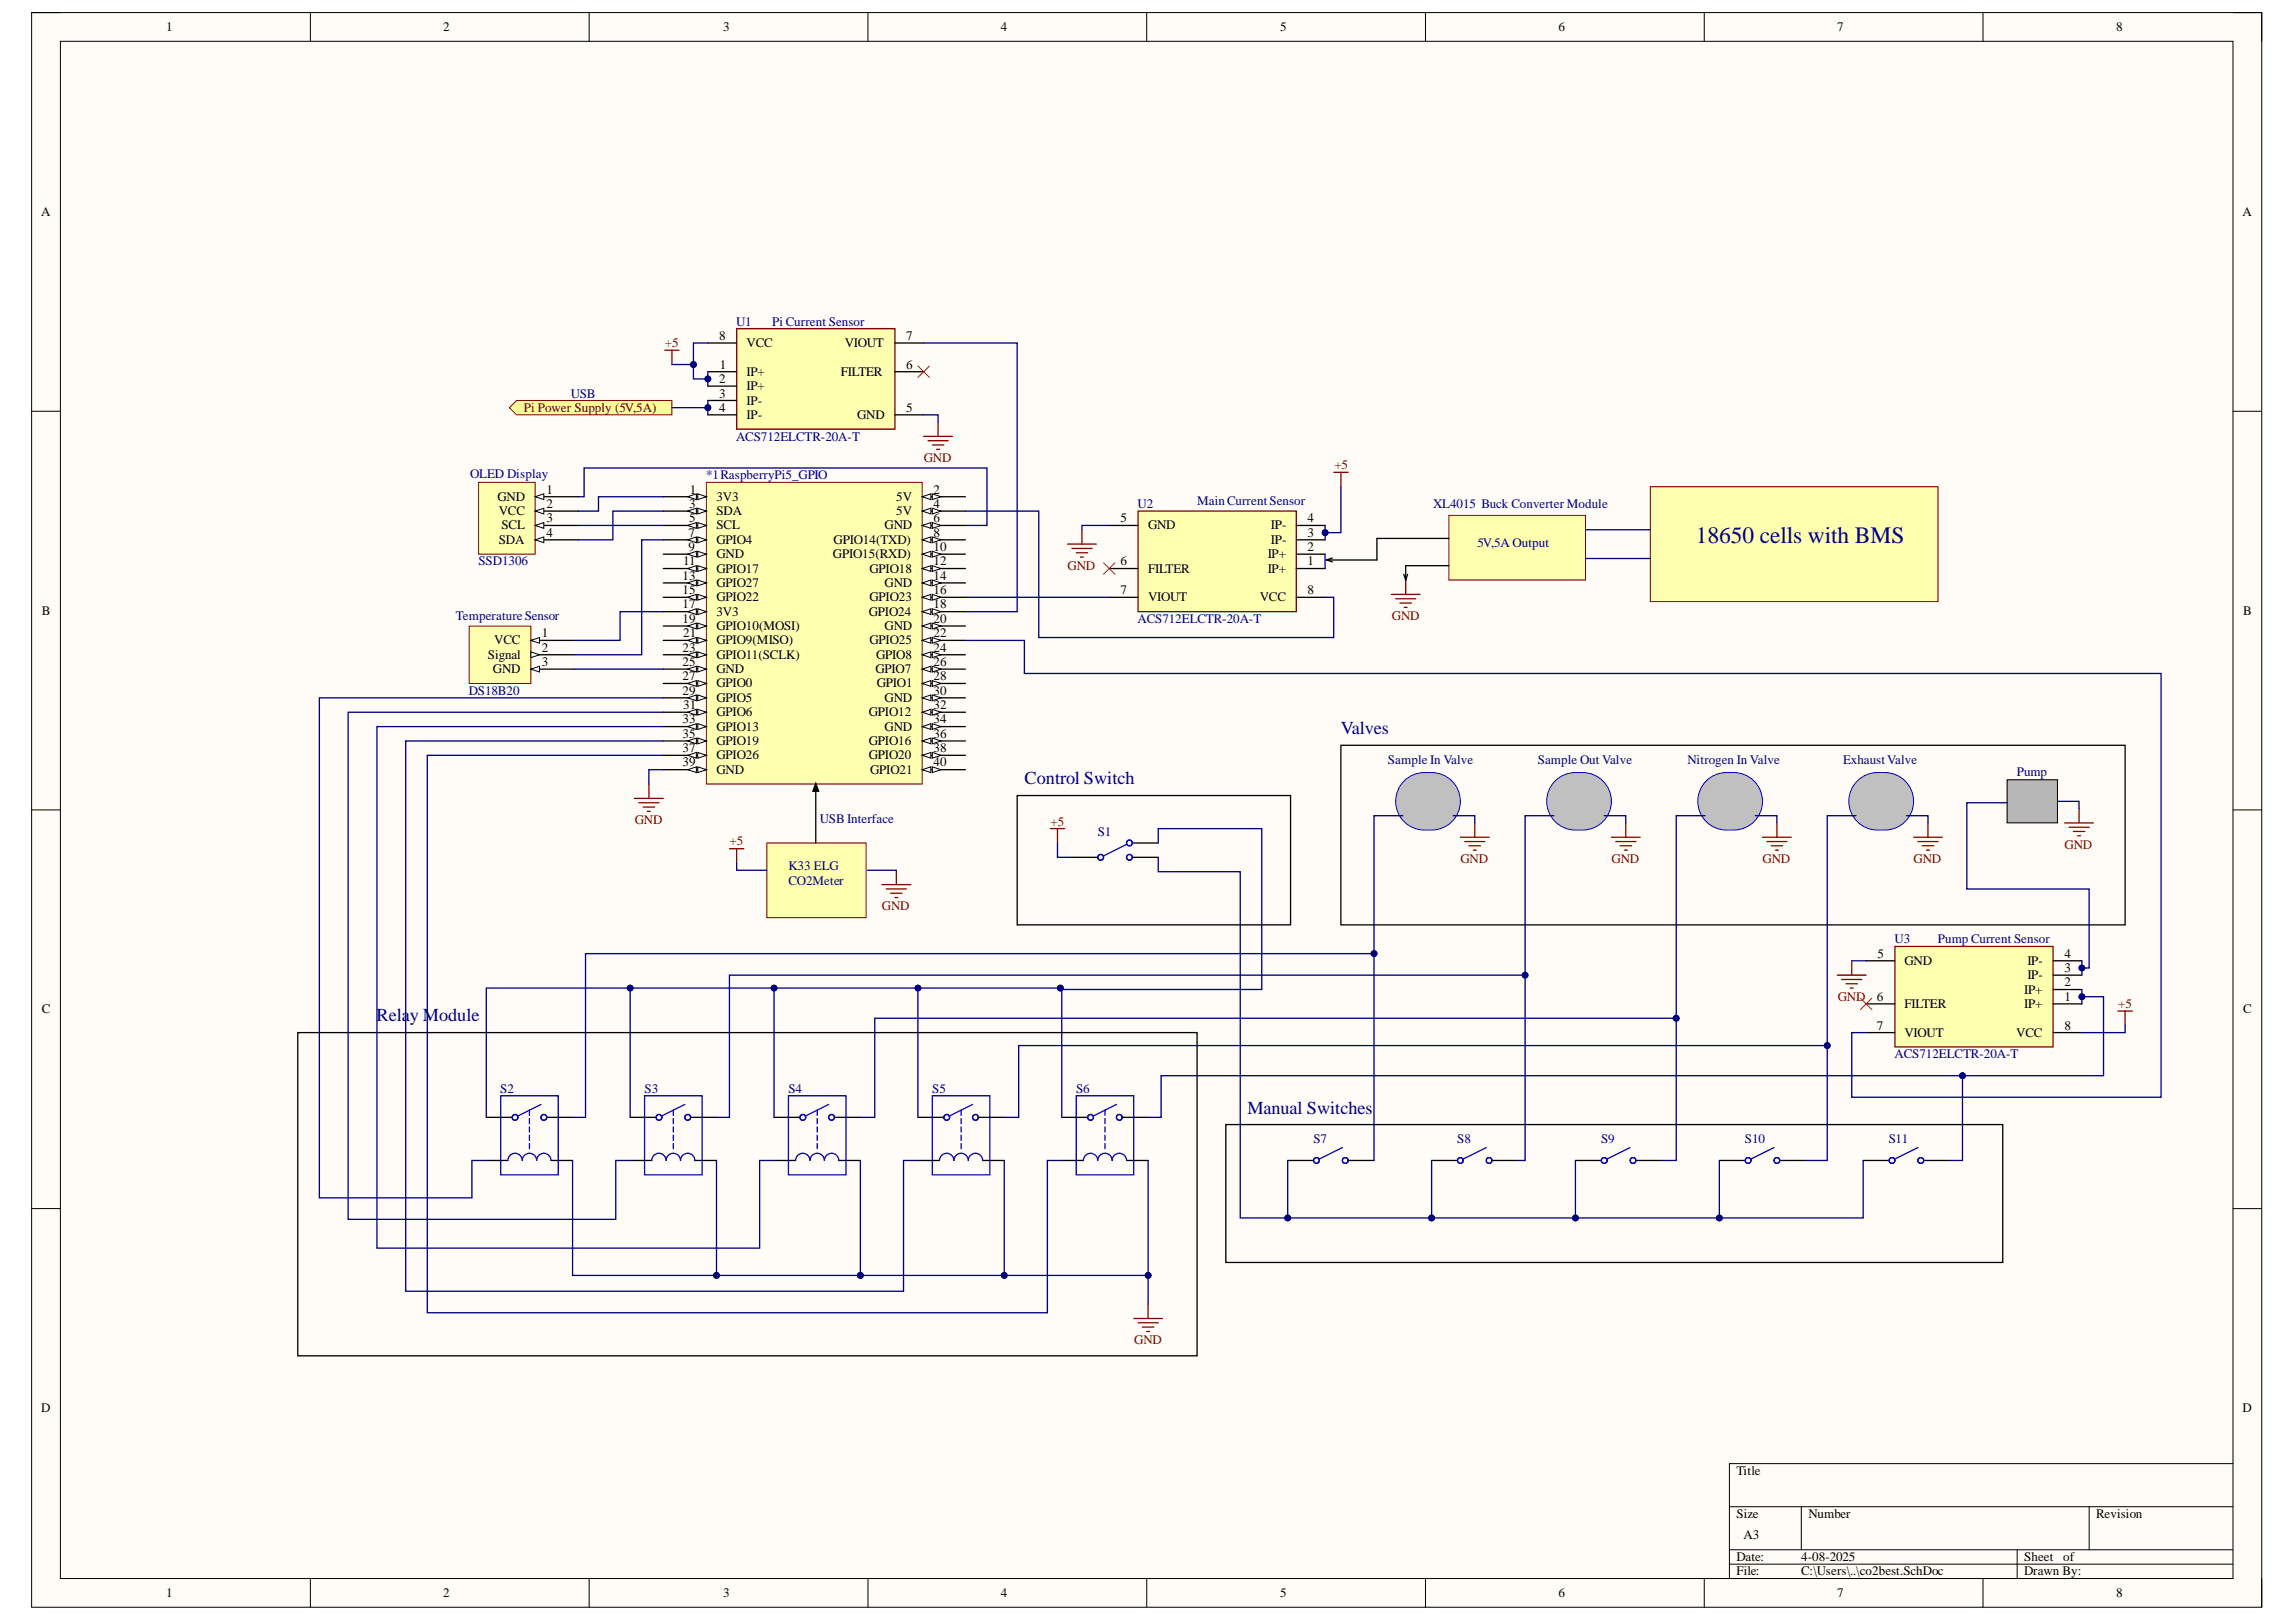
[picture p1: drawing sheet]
<svg xmlns="http://www.w3.org/2000/svg" width="297mm" height="210mm" viewBox="0 0 297 210" stroke-linecap="round" stroke-linejoin="round" font-family="sans-serif">
<defs><g id="words">
<text font-size="3" fill="#000080" x="219.4" y="70.3">18650 cells with BMS</text>
<g font-size="2.4" fill="#000080">
<text x="173.5" y="95">Valves</text>
<text x="132.5" y="101.5">Control Switch</text>
<text x="48.7" y="132.1">Rela</text>
<text x="53" y="132.1">y Module</text>
<text x="161.4" y="144.2">Manual Switches</text>
</g>
<g font-size="1.7">
<text x="21.5" y="4.1">1</text>
<text x="57.3" y="4.1">2</text>
<text x="93.5" y="4.1">3</text>
<text x="129.5" y="4.1">4</text>
<text x="165.6" y="4.1">5</text>
<text x="201.6" y="4.1">6</text>
<text x="237.7" y="4.1">7</text>
<text x="273.8" y="4.1">8</text>
<text x="5.3" y="28">A</text>
<text x="290.1" y="28">A</text>
<text x="93" y="44">8</text>
<text x="93.1" y="47.7">1</text>
<text x="96.6" y="44.9">VCC</text>
<text x="109.3" y="44.9">VIOUT</text>
<text x="117.2" y="47.7">6</text>
<text x="117.2" y="44">7</text>
<text x="93" y="49.6">2</text>
<text x="93" y="51.5">3</text>
<text x="93" y="53.3">4</text>
<text x="96.6" y="48.7">IP+</text>
<text x="96.6" y="50.5">IP+</text>
<text x="96.6" y="52.4">IP-</text>
<text x="108.8" y="48.7">FILTER</text>
<text x="117.2" y="53.3">5</text>
<text x="96.6" y="54.2">IP-</text>
<text x="110.9" y="54.2">GND</text>
<text x="64.4" y="64.8">GND</text>
<text x="70.7" y="63.9">1</text>
<text x="70.7" y="65.7">2</text>
<text x="89.1" y="65.7">3</text>
<text x="89.2" y="63.9">1</text>
<text x="92.7" y="64.8">3V3</text>
<text x="116" y="64.8">5V</text>
<text x="120.8" y="65.7">4</text>
<text x="120.8" y="63.9">2</text>
<text x="64.5" y="66.7">VCC</text>
<text x="64.5" y="70.4">SDA</text>
<text x="64.9" y="68.5">SCL</text>
<text x="70.7" y="67.6">3</text>
<text x="70.7" y="69.4">4</text>
<text x="89.1" y="69.4">7</text>
<text x="89.1" y="71.3">9</text>
<text x="89.1" y="67.6">5</text>
<text x="92.7" y="66.7">SDA</text>
<text x="92.7" y="68.5">SCL</text>
<text x="92.7" y="70.4">GPIO4</text>
<text x="107.8" y="70.4">GPIO14(TXD)</text>
<text x="114.4" y="68.5">GND</text>
<text x="116" y="66.7">5V</text>
<text x="120.8" y="71.3">10</text>
<text x="120.8" y="69.4">8</text>
<text x="120.8" y="67.6">6</text>
<text x="145" y="67.6">5</text>
<text x="148.5" y="68.5">GND</text>
<text x="164.4" y="70.4">IP-</text>
<text x="164.4" y="68.5">IP-</text>
<text x="169.2" y="71.3">2</text>
<text x="169.2" y="69.4">3</text>
<text x="169.2" y="67.6">4</text>
<text x="88.3" y="75">13</text>
<text x="88.3" y="76.9">15</text>
<text x="88.4" y="73.2">11</text>
<text x="92.7" y="72.2">GND</text>
<text x="92.7" y="74.1">GPIO17</text>
<text x="92.7" y="76">GPIO27</text>
<text x="92.7" y="77.8">GPIO22</text>
<text x="107.8" y="72.2">GPIO15(RXD)</text>
<text x="112.5" y="77.8">GPIO23</text>
<text x="112.5" y="74.1">GPIO18</text>
<text x="114.4" y="76">GND</text>
<text x="120.8" y="76.9">16</text>
<text x="120.8" y="75">14</text>
<text x="120.8" y="73.2">12</text>
<text x="145" y="73.2">6</text>
<text x="145" y="76.9">7</text>
<text x="148.5" y="74.1">FILTER</text>
<text x="148.5" y="77.8">VIOUT</text>
<text x="163" y="77.8">VCC</text>
<text x="164" y="74.1">IP+</text>
<text x="164" y="72.2">IP+</text>
<text x="169.2" y="76.9">8</text>
<text x="169.2" y="73.2">1</text>
<text x="5.4" y="79.6">B</text>
<text x="63.9" y="83.4">VCC</text>
<text x="70.1" y="82.5">1</text>
<text x="88.3" y="78.7">17</text>
<text x="88.3" y="80.6">19</text>
<text x="88.4" y="82.5">21</text>
<text x="92.7" y="79.7">3V3</text>
<text x="92.7" y="81.5">GPIO10(MOSI)</text>
<text x="92.7" y="83.4">GPIO9(MISO)</text>
<text x="112.4" y="79.7">GPIO24</text>
<text x="112.5" y="83.4">GPIO25</text>
<text x="114.4" y="81.5">GND</text>
<text x="120.8" y="82.5">22</text>
<text x="120.8" y="80.6">20</text>
<text x="120.8" y="78.7">18</text>
<text x="290.2" y="79.6">B</text>
<text x="63.1" y="85.2">Signal</text>
<text x="63.8" y="87.1">GND</text>
<text x="70.1" y="84.3">2</text>
<text x="70.1" y="86.2">3</text>
<text x="88.3" y="84.3">23</text>
<text x="88.3" y="86.2">25</text>
<text x="88.3" y="88">27</text>
<text x="88.3" y="89.9">29</text>
<text x="92.7" y="85.2">GPIO11(SCLK)</text>
<text x="92.7" y="87.1">GND</text>
<text x="92.7" y="89">GPIO0</text>
<text x="113.3" y="87.1">GPIO7</text>
<text x="113.3" y="85.2">GPIO8</text>
<text x="113.4" y="89">GPIO1</text>
<text x="120.8" y="89.9">30</text>
<text x="120.8" y="88">28</text>
<text x="120.8" y="86.2">26</text>
<text x="120.8" y="84.3">24</text>
<text x="88.3" y="93.6">33</text>
<text x="88.3" y="95.5">35</text>
<text x="88.4" y="91.7">31</text>
<text x="92.7" y="90.8">GPIO5</text>
<text x="92.7" y="92.7">GPIO6</text>
<text x="92.7" y="94.5">GPIO13</text>
<text x="112.4" y="92.7">GPIO12</text>
<text x="114.4" y="94.5">GND</text>
<text x="114.4" y="90.8">GND</text>
<text x="120.8" y="95.5">36</text>
<text x="120.8" y="93.6">34</text>
<text x="120.8" y="91.7">32</text>
<text x="88.3" y="97.3">37</text>
<text x="88.3" y="99.2">39</text>
<text x="92.7" y="96.4">GPIO19</text>
<text x="92.7" y="98.3">GPIO26</text>
<text x="92.7" y="100.1">GND</text>
<text x="112.4" y="98.3">GPIO20</text>
<text x="112.4" y="96.4">GPIO16</text>
<text x="112.6" y="100.1">GPIO21</text>
<text x="120.8" y="99.2">40</text>
<text x="120.8" y="97.3">38</text>
<text x="242.9" y="123.9">5</text>
<text x="246.4" y="124.9">GND</text>
<text x="262.3" y="124.9">IP-</text>
<text x="267.1" y="125.8">3</text>
<text x="267.1" y="123.9">4</text>
<text x="5.4" y="131.1">C</text>
<text x="242.8" y="129.5">6</text>
<text x="246.4" y="130.4">FILTER</text>
<text x="261.9" y="130.4">IP+</text>
<text x="261.9" y="128.6">IP+</text>
<text x="262.3" y="126.7">IP-</text>
<text x="267.1" y="129.5">1</text>
<text x="267.1" y="127.7">2</text>
<text x="290.2" y="131.1">C</text>
<text x="242.8" y="133.2">7</text>
<text x="246.4" y="134.2">VIOUT</text>
<text x="260.8" y="134.2">VCC</text>
<text x="267.1" y="133.2">8</text>
<text x="5.3" y="182.7">D</text>
<text x="290.1" y="182.7">D</text>
<text x="224.6" y="190.8">Title</text>
<text x="224.6" y="196.4">Size</text>
<text x="234" y="196.4">Number</text>
<text x="271.2" y="196.4">Revision</text>
<text x="224.6" y="202">Date:</text>
<text x="224.6" y="203.9">File:</text>
<text x="225.6" y="199.2">A3</text>
<text x="233" y="202">4-08-2025</text>
<text x="233" y="203.9">C:\Users\..\co2best.SchDoc</text>
<text x="261.9" y="202">Sheet</text>
<text x="261.9" y="203.9">Drawn By:</text>
<text x="266.9" y="202">of</text>
<text x="21.5" y="206.6">1</text>
<text x="57.3" y="206.6">2</text>
<text x="93.5" y="206.6">3</text>
<text x="129.5" y="206.6">4</text>
<text x="165.6" y="206.6">5</text>
<text x="201.6" y="206.6">6</text>
<text x="237.7" y="206.6">7</text>
<text x="273.8" y="206.6">8</text>
</g>
<g font-size="1.7" fill="#800000">
<text x="86" y="44.9">+5</text>
<text x="67.7" y="53.3">Pi Power Supply (5V,5A)</text>
<text x="119.5" y="59.8">GND</text>
<text x="172.6" y="60.7">+5</text>
<text x="138.1" y="73.8">GND</text>
<text x="180.1" y="80.3">GND</text>
<text x="82.1" y="106.6">GND</text>
<text x="135.9" y="106.9">+5</text>
<text x="94.4" y="109.4">+5</text>
<text x="189" y="111.7">GND</text>
<text x="208.5" y="111.7">GND</text>
<text x="228" y="111.7">GND</text>
<text x="247.6" y="111.7">GND</text>
<text x="267.1" y="109.8">GND</text>
<text x="114.1" y="117.8">GND</text>
<text x="237.8" y="129.5">GND</text>
<text x="274" y="130.4">+5</text>
<text x="146.7" y="173.9">GND</text>
</g>
<g font-size="1.7" fill="#000080">
<text x="95.2" y="42.2">U1</text>
<text x="99.9" y="42.2">Pi Current Sensor</text>
<text x="73.8" y="51.5">USB</text>
<text x="95.2" y="57">ACS712ELCTR-20A-T</text>
<text x="60.8" y="61.8">OLED Display</text>
<text x="91.3" y="62">*1RaspberryPi5_GPIO</text>
<text x="147.2" y="65.7">U2</text>
<text x="154.9" y="65.4">MainCurrentSensor</text>
<text x="185.4" y="65.7">XL4015 Buck Converter Module</text>
<text x="191.2" y="70.8">5V,5A Output</text>
<text x="61.9" y="73.2">SSD1306</text>
<text x="59" y="80.3">TemperatureSensor</text>
<text x="147.2" y="80.6">ACS712ELCTR-20A-T</text>
<text x="60.6" y="89.9">DS18B20</text>
<text x="179.6" y="98.8">Sample In Valve</text>
<text x="198.9" y="98.8">Sample Out Valve</text>
<text x="218.3" y="98.8">Nitrogen In Valve</text>
<text x="238.4" y="98.8">Exhaust Valve</text>
<text x="260.9" y="100.4">Pump</text>
<text x="106.1" y="106.4">USB Interface</text>
<text x="102" y="112.6">K33 ELG</text>
<text x="142" y="108.1">S1</text>
<text x="102" y="114.5">CO2Meter</text>
<text x="245.1" y="122.1">U3</text>
<text x="250.7" y="122.1">Pump Current Sensor</text>
<text x="245.1" y="136.9">ACS712ELCTR-20A-T</text>
<text x="64.7" y="141.4">S2</text>
<text x="83.4" y="141.4">S3</text>
<text x="102" y="141.4">S4</text>
<text x="120.6" y="141.4">S5</text>
<text x="139.2" y="141.4">S6</text>
<text x="169.9" y="147.9">S7</text>
<text x="188.5" y="147.9">S8</text>
<text x="207.1" y="147.9">S9</text>
<text x="225.7" y="147.9">S10</text>
<text x="244.4" y="147.9">S11</text>
</g>
</g></defs>
<path d="M4.1 1.6h288.5v206.4h-288.5z" fill-rule="evenodd" fill="#fffcf8"/>
<path d="M4.1 1.6h288.5v206.4h-288.5z" fill="none" stroke="#000" stroke-width=".13"/>
<path d="M7.8 5.3h281.1v199h-281.1z" fill-rule="evenodd" fill="#fffcf8"/>
<g fill="none" stroke="#000" stroke-width=".13">
<path d="M4.1 1.6h3.7M7.8 5.3h281.1v199h-281.1zM40.2 1.6v3.7M76.2 1.6v3.7M112.3 1.6v3.7M148.3 1.6v3.7M184.4 1.6v3.7M220.5 1.6v3.7M256.5 1.6v3.7M288.9 1.6h3.7v3.7M4.1 53.2h3.7M288.9 53.2h3.7"/>
<path d="M4.1 104.8h3.7M288.9 104.8h3.7M4.1 156.4h3.7M288.9 156.4h3.7M223.7 195h65.2M233 195v5.6M270.3 195v5.6M288.9 189.4h-65.2v14.9M40.2 204.3v3.7M76.2 204.3v3.7M112.3 204.3v3.7M148.4 204.3v3.7"/>
<path d="M184.4 204.3v3.7M220.5 204.3v3.7M223.7 200.6h65.2M223.7 202.4h65.2M256.5 204.3v3.7M261 200.6v3.7M292.6 204.3v3.7"/>
</g>
<path d="M91.4 62.4h27.9v39.1h-27.9z" fill-rule="evenodd" fill="#ffffb0"/>
<path d="M91.4 62.4h27.9v39.1h-27.9z" fill="none" stroke="#800000" stroke-width=".13"/>
<path d="M85.8 64.3h5.6" fill="none" stroke="#000" stroke-width=".17"/>
<path d="M90.3 63.9l1.1 .4-1.1 .4z" fill="#f8fcff"/>
<path d="M90.3 63.9l1.1 .4-1.1 .4z" fill="none" stroke="#000" stroke-width=".13"/>
<path d="M89 64.3l1.1-.4v.8z" fill="#f8fcff"/>
<path d="M89 64.3l1.1-.4v.8z" fill="none" stroke="#000" stroke-width=".13"/>
<path d="M85.8 66.1h5.6" fill="none" stroke="#000" stroke-width=".17"/>
<path d="M90.3 65.8l1.1 .3-1.1 .4z" fill="#f8fcff"/>
<path d="M90.3 65.8l1.1 .3-1.1 .4z" fill="none" stroke="#000" stroke-width=".13"/>
<path d="M89 66.1l1.1-.3v.7z" fill="#f8fcff"/>
<path d="M89 66.1l1.1-.3v.7z" fill="none" stroke="#000" stroke-width=".13"/>
<path d="M85.8 68h5.6" fill="none" stroke="#000" stroke-width=".17"/>
<path d="M90.3 67.6l1.1 .4-1.1 .4z" fill="#f8fcff"/>
<path d="M90.3 67.6l1.1 .4-1.1 .4z" fill="none" stroke="#000" stroke-width=".13"/>
<path d="M89 68l1.1-.4v.8z" fill="#f8fcff"/>
<path d="M89 68l1.1-.4v.8z" fill="none" stroke="#000" stroke-width=".13"/>
<path d="M85.8 69.9h5.6" fill="none" stroke="#000" stroke-width=".17"/>
<path d="M90.3 69.5l1.1 .4-1.1 .3z" fill="#f8fcff"/>
<path d="M90.3 69.5l1.1 .4-1.1 .3z" fill="none" stroke="#000" stroke-width=".13"/>
<path d="M89 69.9l1.1-.4v.7z" fill="#f8fcff"/>
<path d="M89 69.9l1.1-.4v.7z" fill="none" stroke="#000" stroke-width=".13"/>
<path d="M85.8 71.7h5.6" fill="none" stroke="#000" stroke-width=".17"/>
<path d="M90.3 71.3l1.1 .4-1.1 .4z" fill="#f8fcff"/>
<path d="M90.3 71.3l1.1 .4-1.1 .4z" fill="none" stroke="#000" stroke-width=".13"/>
<path d="M89 71.7l1.1-.4v.8z" fill="#f8fcff"/>
<path d="M89 71.7l1.1-.4v.8z" fill="none" stroke="#000" stroke-width=".13"/>
<path d="M85.8 73.6h5.6" fill="none" stroke="#000" stroke-width=".17"/>
<path d="M90.3 73.2l1.1 .4-1.1 .3z" fill="#f8fcff"/>
<path d="M90.3 73.2l1.1 .4-1.1 .3z" fill="none" stroke="#000" stroke-width=".13"/>
<path d="M89 73.6l1.1-.4v.7z" fill="#f8fcff"/>
<path d="M89 73.6l1.1-.4v.7z" fill="none" stroke="#000" stroke-width=".13"/>
<path d="M85.8 75.4h5.6" fill="none" stroke="#000" stroke-width=".17"/>
<path d="M90.3 75.1l1.1 .3-1.1 .4z" fill="#f8fcff"/>
<path d="M90.3 75.1l1.1 .3-1.1 .4z" fill="none" stroke="#000" stroke-width=".13"/>
<path d="M89 75.4l1.1-.3v.7z" fill="#f8fcff"/>
<path d="M89 75.4l1.1-.3v.7z" fill="none" stroke="#000" stroke-width=".13"/>
<path d="M85.8 77.3h5.6" fill="none" stroke="#000" stroke-width=".17"/>
<path d="M90.3 76.9l1.1 .4-1.1 .4z" fill="#f8fcff"/>
<path d="M90.3 76.9l1.1 .4-1.1 .4z" fill="none" stroke="#000" stroke-width=".13"/>
<path d="M89 77.3l1.1-.4v.8z" fill="#f8fcff"/>
<path d="M89 77.3l1.1-.4v.8z" fill="none" stroke="#000" stroke-width=".13"/>
<path d="M85.8 79.2h5.6" fill="none" stroke="#000" stroke-width=".17"/>
<path d="M90.3 78.8l1.1 .4-1.1 .3z" fill="#f8fcff"/>
<path d="M90.3 78.8l1.1 .4-1.1 .3z" fill="none" stroke="#000" stroke-width=".13"/>
<path d="M89 79.2l1.1-.4v.7z" fill="#f8fcff"/>
<path d="M89 79.2l1.1-.4v.7z" fill="none" stroke="#000" stroke-width=".13"/>
<path d="M85.8 81h5.6" fill="none" stroke="#000" stroke-width=".17"/>
<path d="M90.3 80.6l1.1 .4-1.1 .4z" fill="#f8fcff"/>
<path d="M90.3 80.6l1.1 .4-1.1 .4z" fill="none" stroke="#000" stroke-width=".13"/>
<path d="M89 81l1.1-.4v.8z" fill="#f8fcff"/>
<path d="M89 81l1.1-.4v.8z" fill="none" stroke="#000" stroke-width=".13"/>
<path d="M85.8 82.9h5.6" fill="none" stroke="#000" stroke-width=".17"/>
<path d="M90.3 82.5l1.1 .4-1.1 .3z" fill="#f8fcff"/>
<path d="M90.3 82.5l1.1 .4-1.1 .3z" fill="none" stroke="#000" stroke-width=".13"/>
<path d="M89 82.9l1.1-.4v.7z" fill="#f8fcff"/>
<path d="M89 82.9l1.1-.4v.7z" fill="none" stroke="#000" stroke-width=".13"/>
<path d="M85.8 84.7h5.6" fill="none" stroke="#000" stroke-width=".17"/>
<path d="M90.3 84.4l1.1 .3-1.1 .4z" fill="#f8fcff"/>
<path d="M90.3 84.4l1.1 .3-1.1 .4z" fill="none" stroke="#000" stroke-width=".13"/>
<path d="M89 84.7l1.1-.3v.7z" fill="#f8fcff"/>
<path d="M89 84.7l1.1-.3v.7z" fill="none" stroke="#000" stroke-width=".13"/>
<path d="M85.8 86.6h5.6" fill="none" stroke="#000" stroke-width=".17"/>
<path d="M90.3 86.2l1.1 .4-1.1 .4z" fill="#f8fcff"/>
<path d="M90.3 86.2l1.1 .4-1.1 .4z" fill="none" stroke="#000" stroke-width=".13"/>
<path d="M89 86.6l1.1-.4v.8z" fill="#f8fcff"/>
<path d="M89 86.6l1.1-.4v.8z" fill="none" stroke="#000" stroke-width=".13"/>
<path d="M85.8 88.4h5.6" fill="none" stroke="#000" stroke-width=".17"/>
<path d="M90.3 88.1l1.1 .3-1.1 .4z" fill="#f8fcff"/>
<path d="M90.3 88.1l1.1 .3-1.1 .4z" fill="none" stroke="#000" stroke-width=".13"/>
<path d="M89 88.4l1.1-.3v.7z" fill="#f8fcff"/>
<path d="M89 88.4l1.1-.3v.7z" fill="none" stroke="#000" stroke-width=".13"/>
<path d="M85.8 90.3h5.6" fill="none" stroke="#000" stroke-width=".17"/>
<path d="M90.3 89.9l1.1 .4-1.1 .4z" fill="#f8fcff"/>
<path d="M90.3 89.9l1.1 .4-1.1 .4z" fill="none" stroke="#000" stroke-width=".13"/>
<path d="M89 90.3l1.1-.4v.8z" fill="#f8fcff"/>
<path d="M89 90.3l1.1-.4v.8z" fill="none" stroke="#000" stroke-width=".13"/>
<path d="M85.8 92.2h5.6" fill="none" stroke="#000" stroke-width=".17"/>
<path d="M90.3 91.8l1.1 .4-1.1 .3z" fill="#f8fcff"/>
<path d="M90.3 91.8l1.1 .4-1.1 .3z" fill="none" stroke="#000" stroke-width=".13"/>
<path d="M89 92.2l1.1-.4v.7z" fill="#f8fcff"/>
<path d="M89 92.2l1.1-.4v.7z" fill="none" stroke="#000" stroke-width=".13"/>
<path d="M85.8 94h5.6" fill="none" stroke="#000" stroke-width=".17"/>
<path d="M90.3 93.7l1.1 .3-1.1 .4z" fill="#f8fcff"/>
<path d="M90.3 93.7l1.1 .3-1.1 .4z" fill="none" stroke="#000" stroke-width=".13"/>
<path d="M89 94l1.1-.3v.7z" fill="#f8fcff"/>
<path d="M89 94l1.1-.3v.7z" fill="none" stroke="#000" stroke-width=".13"/>
<path d="M85.8 95.9h5.6" fill="none" stroke="#000" stroke-width=".17"/>
<path d="M90.3 95.5l1.1 .4-1.1 .4z" fill="#f8fcff"/>
<path d="M90.3 95.5l1.1 .4-1.1 .4z" fill="none" stroke="#000" stroke-width=".13"/>
<path d="M89 95.9l1.1-.4v.8z" fill="#f8fcff"/>
<path d="M89 95.9l1.1-.4v.8z" fill="none" stroke="#000" stroke-width=".13"/>
<path d="M85.8 97.7h5.6" fill="none" stroke="#000" stroke-width=".17"/>
<path d="M90.3 97.4l1.1 .3-1.1 .4z" fill="#f8fcff"/>
<path d="M90.3 97.4l1.1 .3-1.1 .4z" fill="none" stroke="#000" stroke-width=".13"/>
<path d="M89 97.7l1.1-.3v.7z" fill="#f8fcff"/>
<path d="M89 97.7l1.1-.3v.7z" fill="none" stroke="#000" stroke-width=".13"/>
<path d="M85.8 99.6h5.6" fill="none" stroke="#000" stroke-width=".17"/>
<path d="M90.3 99.2l1.1 .4-1.1 .4z" fill="#f8fcff"/>
<path d="M90.3 99.2l1.1 .4-1.1 .4z" fill="none" stroke="#000" stroke-width=".13"/>
<path d="M89 99.6l1.1-.4v.8z" fill="#f8fcff"/>
<path d="M89 99.6l1.1-.4v.8z" fill="none" stroke="#000" stroke-width=".13"/>
<path d="M119.3 99.6h5.6" fill="none" stroke="#000" stroke-width=".17"/>
<path d="M119.3 99.6l1.1-.4v.8z" fill="#f8fcff"/>
<path d="M119.3 99.6l1.1-.4v.8z" fill="none" stroke="#000" stroke-width=".13"/>
<path d="M120.6 99.2l1.1 .4-1.1 .4z" fill="#f8fcff"/>
<path d="M120.6 99.2l1.1 .4-1.1 .4z" fill="none" stroke="#000" stroke-width=".13"/>
<path d="M119.3 97.7h5.6" fill="none" stroke="#000" stroke-width=".17"/>
<path d="M119.3 97.7l1.1-.3v.7z" fill="#f8fcff"/>
<path d="M119.3 97.7l1.1-.3v.7z" fill="none" stroke="#000" stroke-width=".13"/>
<path d="M120.6 97.4l1.1 .3-1.1 .4z" fill="#f8fcff"/>
<path d="M120.6 97.4l1.1 .3-1.1 .4z" fill="none" stroke="#000" stroke-width=".13"/>
<path d="M119.3 95.9h5.6" fill="none" stroke="#000" stroke-width=".17"/>
<path d="M119.3 95.9l1.1-.4v.8z" fill="#f8fcff"/>
<path d="M119.3 95.9l1.1-.4v.8z" fill="none" stroke="#000" stroke-width=".13"/>
<path d="M120.6 95.5l1.1 .4-1.1 .4z" fill="#f8fcff"/>
<path d="M120.6 95.5l1.1 .4-1.1 .4z" fill="none" stroke="#000" stroke-width=".13"/>
<path d="M119.3 94h5.6" fill="none" stroke="#000" stroke-width=".17"/>
<path d="M119.3 94l1.1-.3v.7z" fill="#f8fcff"/>
<path d="M119.3 94l1.1-.3v.7z" fill="none" stroke="#000" stroke-width=".13"/>
<path d="M120.6 93.7l1.1 .3-1.1 .4z" fill="#f8fcff"/>
<path d="M120.6 93.7l1.1 .3-1.1 .4z" fill="none" stroke="#000" stroke-width=".13"/>
<path d="M119.3 92.2h5.6" fill="none" stroke="#000" stroke-width=".17"/>
<path d="M119.3 92.2l1.1-.4v.7z" fill="#f8fcff"/>
<path d="M119.3 92.2l1.1-.4v.7z" fill="none" stroke="#000" stroke-width=".13"/>
<path d="M120.6 91.8l1.1 .4-1.1 .3z" fill="#f8fcff"/>
<path d="M120.6 91.8l1.1 .4-1.1 .3z" fill="none" stroke="#000" stroke-width=".13"/>
<path d="M119.3 90.3h5.6" fill="none" stroke="#000" stroke-width=".17"/>
<path d="M119.3 90.3l1.1-.4v.8z" fill="#f8fcff"/>
<path d="M119.3 90.3l1.1-.4v.8z" fill="none" stroke="#000" stroke-width=".13"/>
<path d="M120.6 89.9l1.1 .4-1.1 .4z" fill="#f8fcff"/>
<path d="M120.6 89.9l1.1 .4-1.1 .4z" fill="none" stroke="#000" stroke-width=".13"/>
<path d="M119.3 88.4h5.6" fill="none" stroke="#000" stroke-width=".17"/>
<path d="M119.3 88.4l1.1-.3v.7z" fill="#f8fcff"/>
<path d="M119.3 88.4l1.1-.3v.7z" fill="none" stroke="#000" stroke-width=".13"/>
<path d="M120.6 88.1l1.1 .3-1.1 .4z" fill="#f8fcff"/>
<path d="M120.6 88.1l1.1 .3-1.1 .4z" fill="none" stroke="#000" stroke-width=".13"/>
<path d="M119.3 86.6h5.6" fill="none" stroke="#000" stroke-width=".17"/>
<path d="M119.3 86.6l1.1-.4v.8z" fill="#f8fcff"/>
<path d="M119.3 86.6l1.1-.4v.8z" fill="none" stroke="#000" stroke-width=".13"/>
<path d="M120.6 86.2l1.1 .4-1.1 .4z" fill="#f8fcff"/>
<path d="M120.6 86.2l1.1 .4-1.1 .4z" fill="none" stroke="#000" stroke-width=".13"/>
<path d="M119.3 84.7h5.6" fill="none" stroke="#000" stroke-width=".17"/>
<path d="M119.3 84.7l1.1-.3v.7z" fill="#f8fcff"/>
<path d="M119.3 84.7l1.1-.3v.7z" fill="none" stroke="#000" stroke-width=".13"/>
<path d="M120.6 84.4l1.1 .3-1.1 .4z" fill="#f8fcff"/>
<path d="M120.6 84.4l1.1 .3-1.1 .4z" fill="none" stroke="#000" stroke-width=".13"/>
<path d="M119.3 82.9h5.6" fill="none" stroke="#000" stroke-width=".17"/>
<path d="M119.3 82.9l1.1-.4v.7z" fill="#f8fcff"/>
<path d="M119.3 82.9l1.1-.4v.7z" fill="none" stroke="#000" stroke-width=".13"/>
<path d="M120.6 82.5l1.1 .4-1.1 .3z" fill="#f8fcff"/>
<path d="M120.6 82.5l1.1 .4-1.1 .3z" fill="none" stroke="#000" stroke-width=".13"/>
<path d="M119.3 81h5.6" fill="none" stroke="#000" stroke-width=".17"/>
<path d="M119.3 81l1.1-.4v.8z" fill="#f8fcff"/>
<path d="M119.3 81l1.1-.4v.8z" fill="none" stroke="#000" stroke-width=".13"/>
<path d="M120.6 80.6l1.1 .4-1.1 .4z" fill="#f8fcff"/>
<path d="M120.6 80.6l1.1 .4-1.1 .4z" fill="none" stroke="#000" stroke-width=".13"/>
<path d="M119.3 79.2h5.6" fill="none" stroke="#000" stroke-width=".17"/>
<path d="M119.3 79.2l1.1-.4v.7z" fill="#f8fcff"/>
<path d="M119.3 79.2l1.1-.4v.7z" fill="none" stroke="#000" stroke-width=".13"/>
<path d="M120.6 78.8l1.1 .4-1.1 .3z" fill="#f8fcff"/>
<path d="M120.6 78.8l1.1 .4-1.1 .3z" fill="none" stroke="#000" stroke-width=".13"/>
<path d="M119.3 77.3h5.6" fill="none" stroke="#000" stroke-width=".17"/>
<path d="M119.3 77.3l1.1-.4v.8z" fill="#f8fcff"/>
<path d="M119.3 77.3l1.1-.4v.8z" fill="none" stroke="#000" stroke-width=".13"/>
<path d="M120.6 76.9l1.1 .4-1.1 .4z" fill="#f8fcff"/>
<path d="M120.6 76.9l1.1 .4-1.1 .4z" fill="none" stroke="#000" stroke-width=".13"/>
<path d="M119.3 75.4h5.6" fill="none" stroke="#000" stroke-width=".17"/>
<path d="M119.3 75.4l1.1-.3v.7z" fill="#f8fcff"/>
<path d="M119.3 75.4l1.1-.3v.7z" fill="none" stroke="#000" stroke-width=".13"/>
<path d="M120.6 75.1l1.1 .3-1.1 .4z" fill="#f8fcff"/>
<path d="M120.6 75.1l1.1 .3-1.1 .4z" fill="none" stroke="#000" stroke-width=".13"/>
<path d="M119.3 73.6h5.6" fill="none" stroke="#000" stroke-width=".17"/>
<path d="M119.3 73.6l1.1-.4v.7z" fill="#f8fcff"/>
<path d="M119.3 73.6l1.1-.4v.7z" fill="none" stroke="#000" stroke-width=".13"/>
<path d="M120.6 73.2l1.1 .4-1.1 .3z" fill="#f8fcff"/>
<path d="M120.6 73.2l1.1 .4-1.1 .3z" fill="none" stroke="#000" stroke-width=".13"/>
<path d="M119.3 71.7h5.6" fill="none" stroke="#000" stroke-width=".17"/>
<path d="M119.3 71.7l1.1-.4v.8z" fill="#f8fcff"/>
<path d="M119.3 71.7l1.1-.4v.8z" fill="none" stroke="#000" stroke-width=".13"/>
<path d="M120.6 71.3l1.1 .4-1.1 .4z" fill="#f8fcff"/>
<path d="M120.6 71.3l1.1 .4-1.1 .4z" fill="none" stroke="#000" stroke-width=".13"/>
<path d="M119.3 69.9h5.6" fill="none" stroke="#000" stroke-width=".17"/>
<path d="M119.3 69.9l1.1-.4v.7z" fill="#f8fcff"/>
<path d="M119.3 69.9l1.1-.4v.7z" fill="none" stroke="#000" stroke-width=".13"/>
<path d="M120.6 69.5l1.1 .4-1.1 .3z" fill="#f8fcff"/>
<path d="M120.6 69.5l1.1 .4-1.1 .3z" fill="none" stroke="#000" stroke-width=".13"/>
<path d="M119.3 68h5.6" fill="none" stroke="#000" stroke-width=".17"/>
<path d="M119.3 68l1.1-.4v.8z" fill="#f8fcff"/>
<path d="M119.3 68l1.1-.4v.8z" fill="none" stroke="#000" stroke-width=".13"/>
<path d="M120.6 67.6l1.1 .4-1.1 .4z" fill="#f8fcff"/>
<path d="M120.6 67.6l1.1 .4-1.1 .4z" fill="none" stroke="#000" stroke-width=".13"/>
<path d="M119.3 66.1h5.6" fill="none" stroke="#000" stroke-width=".17"/>
<path d="M119.3 66.1l1.1-.3v.7z" fill="#f8fcff"/>
<path d="M119.3 66.1l1.1-.3v.7z" fill="none" stroke="#000" stroke-width=".13"/>
<path d="M120.6 65.8l1.1 .3-1.1 .4z" fill="#f8fcff"/>
<path d="M120.6 65.8l1.1 .3-1.1 .4z" fill="none" stroke="#000" stroke-width=".13"/>
<path d="M119.3 64.3h5.6" fill="none" stroke="#000" stroke-width=".17"/>
<path d="M119.3 64.3l1.1-.4v.8z" fill="#f8fcff"/>
<path d="M119.3 64.3l1.1-.4v.8z" fill="none" stroke="#000" stroke-width=".13"/>
<path d="M120.6 63.9l1.1 .4-1.1 .4z" fill="#f8fcff"/>
<path d="M120.6 63.9l1.1 .4-1.1 .4z" fill="none" stroke="#000" stroke-width=".13"/>
<path d="M61.9 62.4h7.3v9.3h-7.3z" fill-rule="evenodd" fill="#ffffb0"/>
<path d="M61.9 62.4h7.3v9.3h-7.3z" fill="none" stroke="#800000" stroke-width=".13"/>
<path d="M69.2 64.3h5.6" fill="none" stroke="#000" stroke-width=".17"/>
<path d="M69.2 64.3l1.2-.4v.8z" fill="#f8fcff"/>
<path d="M69.2 64.3l1.2-.4v.8z" fill="none" stroke="#000" stroke-width=".13"/>
<path d="M69.2 66.1h5.6" fill="none" stroke="#000" stroke-width=".17"/>
<path d="M69.2 66.1l1.2-.3v.7z" fill="#f8fcff"/>
<path d="M69.2 66.1l1.2-.3v.7z" fill="none" stroke="#000" stroke-width=".13"/>
<path d="M69.2 68h5.6" fill="none" stroke="#000" stroke-width=".17"/>
<path d="M69.2 68l1.2-.4v.8z" fill="#f8fcff"/>
<path d="M69.2 68l1.2-.4v.8z" fill="none" stroke="#000" stroke-width=".13"/>
<path d="M69.2 69.9h5.6" fill="none" stroke="#000" stroke-width=".17"/>
<path d="M69.2 69.9l1.2-.4v.7z" fill="#f8fcff"/>
<path d="M69.2 69.9l1.2-.4v.7z" fill="none" stroke="#000" stroke-width=".13"/>
<g fill="none" stroke="#00f" stroke-width=".17">
<path d="M145.7 109.3l-2.9 1.5M64.8 141.8h7.4v10.2h-7.4zM65.7 150.2a.93 .93 0 0 1 .9-1 .93 .93 0 0 1 1 1 .93 .93 0 0 1 .9-1 .93 .93 0 0 1 .9 1 .93 .93 0 0 1 1-1 .93 .93 0 0 1 .9 1M68.5 143.7v.6M68.5 144.7v.7M68.5 145.8v.7M68.5 146.9v.7M68.5 148v.7M70 142.9l-3 1.5M83.4 141.8h7.4v10.2h-7.4zM84.3 150.2a.93 .93 0 0 1 .9-1 .93 .93 0 0 1 1 1 .93 .93 0 0 1 .9-1 .93 .93 0 0 1 .9 1 .93 .93 0 0 1 1-1 .93 .93 0 0 1 .9 1M87.1 143.7v.6"/>
<path d="M87.1 144.7v.7M87.1 145.8v.7M87.1 146.9v.7M87.1 148v.7M88.6 142.9l-3 1.5M102 141.8h7.4v10.2h-7.4zM102.9 150.2a.93 .93 0 0 1 1-1 .93 .93 0 0 1 .9 1 .93 .93 0 0 1 .9-1 .93 .93 0 0 1 1 1 .93 .93 0 0 1 .9-1 .93 .93 0 0 1 .9 1M105.7 143.7v.6M105.7 144.7v.7M105.7 145.8v.7M105.7 146.9v.7M105.7 148v.7"/>
<path d="M107.2 142.9l-3 1.5M120.6 141.8h7.5v10.2h-7.5zM121.5 150.2a.93 .93 0 0 1 1-1 .93 .93 0 0 1 .9 1 .93 .93 0 0 1 .9-1 .93 .93 0 0 1 1 1 .93 .93 0 0 1 .9-1 .93 .93 0 0 1 .9 1M124.3 143.7v.6M124.3 144.7v.7M124.3 145.8v.7M124.3 146.9v.7M124.3 148v.7M125.8 142.9l-3 1.5M139.2 141.8h7.5v10.2h-7.5zM140.2 150.2a.93 .93 0 0 1 .9-1 .93 .93 0 0 1 .9 1 .93 .93 0 0 1 1-1 .93 .93 0 0 1 .9 1 .93 .93 0 0 1 .9-1 .93 .93 0 0 1 .9 1M143 143.7v.6"/>
<path d="M143 144.7v.7M143 145.8v.7M143 146.9v.7M143 148v.7M144.4 142.9l-2.9 1.5M173.7 148.5l-3 1.5M192.3 148.5l-3 1.5M210.9 148.5l-3 1.5M229.5 148.5l-3 1.5M248.1 148.5l-3 1.5"/>
<circle cx="142.4" cy="110.9" r=".37"/>
<circle cx="146.1" cy="110.9" r=".37"/>
<circle cx="146.1" cy="109.1" r=".37"/>
<circle cx="66.6" cy="144.6" r=".37"/>
<circle cx="70.4" cy="144.6" r=".37"/>
<circle cx="85.2" cy="144.6" r=".37"/>
<circle cx="89" cy="144.6" r=".37"/>
<circle cx="103.9" cy="144.6" r=".37"/>
<circle cx="107.6" cy="144.6" r=".37"/>
<circle cx="122.5" cy="144.6" r=".37"/>
<circle cx="126.2" cy="144.6" r=".37"/>
<circle cx="141.1" cy="144.6" r=".37"/>
<circle cx="144.8" cy="144.6" r=".37"/>
<circle cx="170.3" cy="150.2" r=".37"/>
<circle cx="174" cy="150.2" r=".37"/>
<circle cx="188.9" cy="150.2" r=".37"/>
<circle cx="192.7" cy="150.2" r=".37"/>
<circle cx="207.5" cy="150.2" r=".37"/>
<circle cx="211.3" cy="150.2" r=".37"/>
<circle cx="226.2" cy="150.2" r=".37"/>
<circle cx="229.9" cy="150.2" r=".37"/>
<circle cx="244.8" cy="150.2" r=".37"/>
<circle cx="248.5" cy="150.2" r=".37"/>
</g>
<g fill="none" stroke="#000" stroke-width=".17">
<path d="M138.7 110.9h3.3M146.5 110.9h3.3M146.5 109.1h3.3M62.9 144.6h3.4M62.9 150.2h2.8M70.7 144.6h3.4M71.3 150.2h2.8M81.5 144.6h3.4M81.5 150.2h2.8M89.3 144.6h3.4M89.9 150.2h2.8M100.1 144.6h3.4"/>
<path d="M100.1 150.2h2.8M108 144.6h3.3M108.5 150.2h2.8M118.8 144.6h3.3M118.8 150.2h2.7M126.6 144.6h3.3M127.1 150.2h2.8M137.4 144.6h3.3M137.4 150.2h2.8M145.2 144.6h3.3M145.7 150.2h2.8M166.6 150.2h3.3"/>
<path d="M174.4 150.2h3.4M185.2 150.2h3.4M193 150.2h3.4M203.8 150.2h3.4M211.6 150.2h3.4M222.4 150.2h3.4M230.3 150.2h3.3M241 150.2h3.4M248.9 150.2h3.3"/>
</g>
<path d="M82.1 103.3h3.7M82.6 103.9h2.6M83.2 104.4h1.5M83.8 105h.3M83.9 101.5v1.8M135.9 107.2h1.8M136.8 107.2v1.9M146.7 170.6h3.7M147.2 171.2h2.6M147.8 171.7h1.5M148.3 172.3h.4M148.5 168.8v1.8" fill="none" stroke="#800000" stroke-width=".17"/>
<path d="M99.2 109.1h12.9v9.7h-12.9z" fill-rule="evenodd" fill="#ffffb0"/>
<path d="M99.2 109.1h12.9v9.7h-12.9z" fill="none" stroke="#800000" stroke-width=".13"/>
<path d="M105.5 101.4l.4 1h-.7zM105.5 101.6v7.5" fill="none" stroke="#000" stroke-width=".17"/>
<path d="M105.5 101.4l.4 1h-.7z" fill="#000"/>
<path d="M94.4 109.8h1.8M95.3 109.8v1.9M114.1 114.5h3.7M114.7 115h2.6M115.2 115.6h1.5M115.8 116.2h.3M116 112.6v1.9" fill="none" stroke="#800000" stroke-width=".17"/>
<path d="M60.7 81h8v7.4h-8z" fill-rule="evenodd" fill="#ffffb0"/>
<path d="M60.7 81h8v7.4h-8z" fill="none" stroke="#800000" stroke-width=".13"/>
<path d="M68.7 82.9h5.6" fill="none" stroke="#000" stroke-width=".17"/>
<path d="M68.7 82.9l1.1-.4v.7z" fill="#f8fcff"/>
<path d="M68.7 82.9l1.1-.4v.7z" fill="none" stroke="#000" stroke-width=".13"/>
<path d="M68.7 84.7h5.6" fill="none" stroke="#000" stroke-width=".17"/>
<path d="M68.7 84.4l1.1 .3-1.1 .4z" fill="#f8fcff"/>
<path d="M68.7 84.4l1.1 .3-1.1 .4z" fill="none" stroke="#000" stroke-width=".13"/>
<path d="M68.7 86.6h5.6" fill="none" stroke="#000" stroke-width=".17"/>
<path d="M68.7 86.6l1.1-.4v.8z" fill="#f8fcff"/>
<path d="M68.7 86.6l1.1-.4v.8z" fill="none" stroke="#000" stroke-width=".13"/>
<path d="M181.6 101.1a4.7 4.7 0 0 1 4.4-1 3.7 3.7 0 0 1 2.9 4 3.7 3.7 0 0 1-3.7 3.3 4 4 0 0 1-4.3-2.3 3.7 3.7 0 0 1 .7-4z" fill="#c0c0c0"/>
<path d="M181.6 101.1a4.7 4.7 0 0 1 4.4-1 3.7 3.7 0 0 1 2.9 4 3.7 3.7 0 0 1-3.7 3.3 4 4 0 0 1-4.3-2.3 3.7 3.7 0 0 1 .7-4z" fill="none" stroke="#00f" stroke-width=".13"/>
<path d="M188.9 108.3h3.8M189.5 108.9h2.6M190 109.5h1.5M190.6 110h.4M190.8 106.5v1.8" fill="none" stroke="#800000" stroke-width=".17"/>
<path d="M201.2 101.1a4.7 4.7 0 0 1 4.3-1 3.7 3.7 0 0 1 3 4 3.7 3.7 0 0 1-3.8 3.3 4 4 0 0 1-4.3-2.3 3.7 3.7 0 0 1 .8-4z" fill="#c0c0c0"/>
<path d="M201.2 101.1a4.7 4.7 0 0 1 4.3-1 3.7 3.7 0 0 1 3 4 3.7 3.7 0 0 1-3.8 3.3 4 4 0 0 1-4.3-2.3 3.7 3.7 0 0 1 .8-4z" fill="none" stroke="#00f" stroke-width=".13"/>
<path d="M208.5 108.3h3.7M209 108.9h2.6M209.6 109.5h1.5M210.2 110h.3M210.3 106.5v1.8" fill="none" stroke="#800000" stroke-width=".17"/>
<path d="M220.7 101.1a4.7 4.7 0 0 1 4.3-1 3.7 3.7 0 0 1 3 4 3.7 3.7 0 0 1-3.7 3.3 4 4 0 0 1-4.4-2.3 3.7 3.7 0 0 1 .8-4z" fill="#c0c0c0"/>
<path d="M220.7 101.1a4.7 4.7 0 0 1 4.3-1 3.7 3.7 0 0 1 3 4 3.7 3.7 0 0 1-3.7 3.3 4 4 0 0 1-4.4-2.3 3.7 3.7 0 0 1 .8-4z" fill="none" stroke="#00f" stroke-width=".13"/>
<path d="M228 108.3h3.7M228.6 108.9h2.6M229.1 109.5h1.5M229.7 110h.4M229.9 106.5v1.8" fill="none" stroke="#800000" stroke-width=".17"/>
<path d="M240.3 101.1a4.7 4.7 0 0 1 4.3-1 3.7 3.7 0 0 1 2.9 4 3.7 3.7 0 0 1-3.7 3.3 4 4 0 0 1-4.3-2.3 3.7 3.7 0 0 1 .8-4z" fill="#c0c0c0"/>
<path d="M240.3 101.1a4.7 4.7 0 0 1 4.3-1 3.7 3.7 0 0 1 2.9 4 3.7 3.7 0 0 1-3.7 3.3 4 4 0 0 1-4.3-2.3 3.7 3.7 0 0 1 .8-4z" fill="none" stroke="#00f" stroke-width=".13"/>
<path d="M247.6 108.3h3.7M248.1 108.9h2.6M248.7 109.5h1.5M249.2 110h.4M249.4 106.5v1.8M267.1 106.5h3.7M267.7 107.1h2.6M268.2 107.6h1.5M268.8 108.2h.4M269 104.6v1.9" fill="none" stroke="#800000" stroke-width=".17"/>
<path d="M259.7 100.9h6.5v5.6h-6.5z" fill-rule="evenodd" fill="#b7b7b7"/>
<path d="M259.7 100.9h6.5v5.6h-6.5z" fill="none" stroke="#000" stroke-width=".13"/>
<path d="M173.5 96.4h101.4v23.3h-101.4zM131.6 103h35.4v16.7h-35.4zM38.5 133.6h116.4v41.9h-116.4zM158.6 145.5h100.5v17.9h-100.5z" fill="none" stroke="#000" stroke-width=".17"/>
<path d="M213.5 63h37.2v14.9h-37.2z" fill-rule="evenodd" fill="#ffffb0"/>
<path d="M213.5 63h37.2v14.9h-37.2z" fill="none" stroke="#800000" stroke-width=".13"/>
<path d="M187.4 66.7h17.7v8.4h-17.7z" fill-rule="evenodd" fill="#ffffb0"/>
<path d="M187.4 66.7h17.7v8.4h-17.7z" fill="none" stroke="#800000" stroke-width=".13"/>
<path d="M180 76.9h3.7M180.6 77.5h2.6M181.1 78h1.5M181.7 78.6h.3M181.9 75.1v1.8" fill="none" stroke="#800000" stroke-width=".17"/>
<path d="M181.6 74.3l.3 .8M182.1 74.3l-.2 .8M187.4 73.2h-5.5v1.9" fill="none" stroke="#000" stroke-width=".17"/>
<path d="M147.2 66.1h20.5v13.1h-20.5z" fill-rule="evenodd" fill="#ffffb0"/>
<path d="M138.1 70.4h3.7M138.7 71h2.6M139.2 71.5h1.5M139.8 72.1h.4M140 68.6v1.8M147.2 66.1h20.5v13.1h-20.5zM172.5 61.1h1.9M173.5 61.1v1.9" fill="none" stroke="#800000" stroke-width=".17"/>
<path d="M143.5 77.3h3.7M143.5 73.6h3.7M143.5 68h3.7M167.7 77.3h3.7M167.7 73.6h3.7M167.7 71.7h3.7M167.7 69.9h3.7M167.7 68h3.7M172.4 72.2l-.8 .3 .8 .2M187.4 69.7h-9.3v2.8h-6.5" fill="none" stroke="#000" stroke-width=".17"/>
<path d="M142.8 72.8l1.5 1.5M144.3 72.8l-1.5 1.5" fill="none" stroke="#f00" stroke-width=".13"/>
<path d="M245.1 122.5h20.5v13h-20.5z" fill-rule="evenodd" fill="#ffffb0"/>
<path d="M237.7 126.2h3.7M238.3 126.8h2.6M238.8 127.3h1.5M239.4 127.9h.3M239.6 124.3v1.9M245.1 122.5h20.5v13h-20.5zM274 130.8h1.9M274.9 130.8v1.9" fill="none" stroke="#800000" stroke-width=".17"/>
<path d="M241.4 133.6h3.7M241.4 129.9h3.7M241.4 124.3h3.7M265.6 133.6h3.7M265.6 129.9h3.7M265.6 128.1h3.7M265.6 126.2h3.7M265.6 124.3h3.7" fill="none" stroke="#000" stroke-width=".17"/>
<path d="M240.7 129.2l1.5 1.5M242.2 129.2l-1.5 1.5" fill="none" stroke="#f00" stroke-width=".13"/>
<path d="M95.3 42.5h20.5v13h-20.5z" fill-rule="evenodd" fill="#ffffb0"/>
<path d="M86 45.3h1.9M86.9 45.3v1.9M95.3 42.5h20.5v13h-20.5zM119.5 56.5h3.7M120.1 57h2.6M120.6 57.6h1.5M121.2 58.1h.3M121.4 54.6v1.9" fill="none" stroke="#800000" stroke-width=".17"/>
<path d="M91.6 44.4h3.7M91.6 48.1h3.7M91.6 50h3.7M91.6 51.8h3.7M91.6 53.7h3.7M115.8 44.4h3.7M115.8 48.1h3.7M115.8 53.7h3.7" fill="none" stroke="#000" stroke-width=".17"/>
<path d="M118.8 47.4l1.4 1.4M120.2 47.4l-1.4 1.4" fill="none" stroke="#f00" stroke-width=".13"/>
<path d="M65.9 52.8l.9-1h20.1v1.9h-20.1z" fill-rule="evenodd" fill="#ffff80"/>
<path d="M65.9 52.8l.9-1h20.1v1.9h-20.1z" fill="none" stroke="#800000" stroke-width=".13"/>
<path d="M74.1 150.2v14.9h18.6v-14.9" fill="none" stroke="#000080" stroke-width=".17"/>
<circle cx="92.7" cy="165" r=".37" fill="#000080"/>
<circle cx="92.7" cy="165" r=".37" fill="none" stroke="#000080" stroke-width=".13"/>
<path d="M111.3 150.2v14.9h-18.6" fill="none" stroke="#000080" stroke-width=".17"/>
<circle cx="92.7" cy="165" r=".37" fill="#000080"/>
<circle cx="92.7" cy="165" r=".37" fill="none" stroke="#000080" stroke-width=".13"/>
<circle cx="111.3" cy="165" r=".37" fill="#000080"/>
<circle cx="111.3" cy="165" r=".37" fill="none" stroke="#000080" stroke-width=".13"/>
<path d="M129.9 150.2v14.9h-18.6" fill="none" stroke="#000080" stroke-width=".17"/>
<circle cx="111.3" cy="165" r=".37" fill="#000080"/>
<circle cx="111.3" cy="165" r=".37" fill="none" stroke="#000080" stroke-width=".13"/>
<circle cx="129.9" cy="165" r=".37" fill="#000080"/>
<circle cx="129.9" cy="165" r=".37" fill="none" stroke="#000080" stroke-width=".13"/>
<path d="M148.5 150.2v14.9h-18.6" fill="none" stroke="#000080" stroke-width=".17"/>
<circle cx="129.9" cy="165" r=".37" fill="#000080"/>
<circle cx="129.9" cy="165" r=".37" fill="none" stroke="#000080" stroke-width=".13"/>
<circle cx="148.5" cy="165" r=".37" fill="#000080"/>
<circle cx="148.5" cy="165" r=".37" fill="none" stroke="#000080" stroke-width=".13"/>
<path d="M62.9 144.6v-16.7h18.6v16.7" fill="none" stroke="#000080" stroke-width=".17"/>
<circle cx="81.5" cy="127.9" r=".37" fill="#000080"/>
<circle cx="81.5" cy="127.9" r=".37" fill="none" stroke="#000080" stroke-width=".13"/>
<path d="M118.8 127.9v16.7" fill="none" stroke="#000080" stroke-width=".17"/>
<circle cx="118.8" cy="127.9" r=".37" fill="#000080"/>
<circle cx="118.8" cy="127.9" r=".37" fill="none" stroke="#000080" stroke-width=".13"/>
<path d="M100.1 127.9v16.7" fill="none" stroke="#000080" stroke-width=".17"/>
<circle cx="100.1" cy="127.9" r=".37" fill="#000080"/>
<circle cx="100.1" cy="127.9" r=".37" fill="none" stroke="#000080" stroke-width=".13"/>
<path d="M81.5 127.9h55.9v16.7" fill="none" stroke="#000080" stroke-width=".17"/>
<circle cx="81.5" cy="127.9" r=".37" fill="#000080"/>
<circle cx="81.5" cy="127.9" r=".37" fill="none" stroke="#000080" stroke-width=".13"/>
<circle cx="100.1" cy="127.9" r=".37" fill="#000080"/>
<circle cx="100.1" cy="127.9" r=".37" fill="none" stroke="#000080" stroke-width=".13"/>
<circle cx="118.8" cy="127.9" r=".37" fill="#000080"/>
<circle cx="118.8" cy="127.9" r=".37" fill="none" stroke="#000080" stroke-width=".13"/>
<circle cx="137.2" cy="127.9" r=".37" fill="#000080"/>
<circle cx="137.2" cy="127.9" r=".37" fill="none" stroke="#000080" stroke-width=".13"/>
<path d="M148.5 165.1v3.7" fill="none" stroke="#000080" stroke-width=".17"/>
<circle cx="148.5" cy="165" r=".37" fill="#000080"/>
<circle cx="148.5" cy="165" r=".37" fill="none" stroke="#000080" stroke-width=".13"/>
<path d="M222.4 150.2v7.4" fill="none" stroke="#000080" stroke-width=".17"/>
<circle cx="222.4" cy="157.6" r=".37" fill="#000080"/>
<circle cx="222.4" cy="157.6" r=".37" fill="none" stroke="#000080" stroke-width=".13"/>
<path d="M203.8 150.2v7.4" fill="none" stroke="#000080" stroke-width=".17"/>
<circle cx="203.8" cy="157.6" r=".37" fill="#000080"/>
<circle cx="203.8" cy="157.6" r=".37" fill="none" stroke="#000080" stroke-width=".13"/>
<path d="M185.2 150.2v7.4" fill="none" stroke="#000080" stroke-width=".17"/>
<circle cx="185.2" cy="157.6" r=".38" fill="#000080"/>
<circle cx="185.2" cy="157.6" r=".38" fill="none" stroke="#000080" stroke-width=".13"/>
<g fill="none" stroke="#000080" stroke-width=".17">
<path d="M74.8 64.3h.8v-3.7h52.1v7.4h-2.8M85.8 66.1h-6.5v3.8h-4.5M85.8 64.3h-8.4v1.8h-2.6M85.8 69.9h-2.8v14.8h-8.7M85.8 79.2h-5.6v3.7h-5.9M74.3 86.6h11.5M85.8 99.6h-1.9v1.9M85.8 95.9h-33.3v71.2h64.4v-16.9h1.9M85.8 94h-37v67.5h49.5v-11.3h1.8M85.8 92.2h-40.8v65.6h34.7v-7.6h1.8M85.8 90.3h-44.5v64.7h19.8v-4.8h1.8M85.8 97.7h-30.5v72.2h80.2v-19.7h1.9"/>
<path d="M95.3 111.7v.9h3.9M112.2 112.6h3.8M136.8 109.1v1.8h1.9M188 105.6h2.8v.9M207.5 105.6h2.8v.9M220.6 105.6h-3.7v44.6h-1.9M227.1 105.6h2.8v.9M246.6 105.6h2.8v.9M266.2 103.7h2.8v.9"/>
</g>
<circle cx="216.8" cy="131.8" r=".37" fill="#000080"/>
<circle cx="216.8" cy="131.8" r=".37" fill="none" stroke="#000080" stroke-width=".13"/>
<path d="M236.4 135.3h-104.6v9.3h-1.9" fill="none" stroke="#000080" stroke-width=".17"/>
<circle cx="236.4" cy="135.3" r=".37" fill="#000080"/>
<circle cx="236.4" cy="135.3" r=".37" fill="none" stroke="#000080" stroke-width=".13"/>
<path d="M216.9 131.8h-103.7v12.8h-1.9" fill="none" stroke="#000080" stroke-width=".17"/>
<circle cx="216.8" cy="131.8" r=".37" fill="#000080"/>
<circle cx="216.8" cy="131.8" r=".37" fill="none" stroke="#000080" stroke-width=".13"/>
<path d="M197.3 126.2h-102.9v18.4h-1.7" fill="none" stroke="#000080" stroke-width=".17"/>
<circle cx="197.3" cy="126.2" r=".37" fill="#000080"/>
<circle cx="197.3" cy="126.2" r=".37" fill="none" stroke="#000080" stroke-width=".13"/>
<path d="M149.8 110.9v1.9h10.6v44.8h6.2" fill="none" stroke="#000080" stroke-width=".17"/>
<circle cx="166.6" cy="157.6" r=".37" fill="#000080"/>
<circle cx="166.6" cy="157.6" r=".37" fill="none" stroke="#000080" stroke-width=".13"/>
<path d="M149.8 109.1v-1.9h13.4v20.8h-26v-.1" fill="none" stroke="#000080" stroke-width=".17"/>
<circle cx="137.2" cy="127.9" r=".37" fill="#000080"/>
<circle cx="137.2" cy="127.9" r=".37" fill="none" stroke="#000080" stroke-width=".13"/>
<path d="M166.6 150.2v7.4h74.4v-7.4" fill="none" stroke="#000080" stroke-width=".17"/>
<circle cx="166.6" cy="157.6" r=".37" fill="#000080"/>
<circle cx="166.6" cy="157.6" r=".37" fill="none" stroke="#000080" stroke-width=".13"/>
<circle cx="185.2" cy="157.6" r=".38" fill="#000080"/>
<circle cx="185.2" cy="157.6" r=".38" fill="none" stroke="#000080" stroke-width=".13"/>
<circle cx="203.8" cy="157.6" r=".37" fill="#000080"/>
<circle cx="203.8" cy="157.6" r=".37" fill="none" stroke="#000080" stroke-width=".13"/>
<circle cx="222.4" cy="157.6" r=".37" fill="#000080"/>
<circle cx="222.4" cy="157.6" r=".37" fill="none" stroke="#000080" stroke-width=".13"/>
<path d="M177.8 123.4h-102v21.2h-1.7" fill="none" stroke="#000080" stroke-width=".17"/>
<circle cx="177.8" cy="123.4" r=".37" fill="#000080"/>
<circle cx="177.8" cy="123.4" r=".37" fill="none" stroke="#000080" stroke-width=".13"/>
<path d="M124.9 66.1h9.5v16.4h38.1v-5.2h-1.1M143.5 68h-3.5v.6M171.4 71.7v1.9M205.1 68.6h8.4M205.1 72.3h8.4M269.3 124.3v1.9" fill="none" stroke="#000080" stroke-width=".17"/>
<circle cx="269.3" cy="125.3" r=".37" fill="#000080"/>
<circle cx="269.3" cy="125.3" r=".37" fill="none" stroke="#000080" stroke-width=".13"/>
<path d="M269.3 128.1v1.8" fill="none" stroke="#000080" stroke-width=".17"/>
<circle cx="269.3" cy="129" r=".37" fill="#000080"/>
<circle cx="269.3" cy="129" r=".37" fill="none" stroke="#000080" stroke-width=".13"/>
<path d="M148.5 144.6h1.7v-5.4h103.7v11h-1.7" fill="none" stroke="#000080" stroke-width=".17"/>
<circle cx="253.9" cy="139.2" r=".37" fill="#000080"/>
<circle cx="253.9" cy="139.2" r=".37" fill="none" stroke="#000080" stroke-width=".13"/>
<path d="M259.7 103.9h-5.2v11.1h15.8v10.3h-1" fill="none" stroke="#000080" stroke-width=".17"/>
<circle cx="269.3" cy="125.3" r=".37" fill="#000080"/>
<circle cx="269.3" cy="125.3" r=".37" fill="none" stroke="#000080" stroke-width=".13"/>
<path d="M269.3 129h2.8v10.2h-18.2" fill="none" stroke="#000080" stroke-width=".17"/>
<circle cx="253.9" cy="139.2" r=".37" fill="#000080"/>
<circle cx="253.9" cy="139.2" r=".37" fill="none" stroke="#000080" stroke-width=".13"/>
<circle cx="269.3" cy="129" r=".37" fill="#000080"/>
<circle cx="269.3" cy="129" r=".37" fill="none" stroke="#000080" stroke-width=".13"/>
<path d="M91.6 51.8v1.9M239.6 124.3h1.8M274.9 132.7v.9h-5.6" fill="none" stroke="#000080" stroke-width=".17"/>
<circle cx="91.6" cy="52.8" r=".37" fill="#000080"/>
<circle cx="91.6" cy="52.8" r=".37" fill="none" stroke="#000080" stroke-width=".13"/>
<path d="M86.9 47.2h2.8M119.5 53.7h1.9v.9M119.5 44.4h12.1v34.8h-6.7M124.9 82.9h7.6v4.3h147.1v54.8h-40v-8.4h1.8" fill="none" stroke="#000080" stroke-width=".17"/>
<circle cx="89.7" cy="47.2" r=".37" fill="#000080"/>
<circle cx="89.7" cy="47.2" r=".37" fill="none" stroke="#000080" stroke-width=".13"/>
<path d="M91.6 44.4h-1.9v4.6h1.9" fill="none" stroke="#000080" stroke-width=".17"/>
<circle cx="89.7" cy="47.2" r=".37" fill="#000080"/>
<circle cx="89.7" cy="47.2" r=".37" fill="none" stroke="#000080" stroke-width=".13"/>
<circle cx="91.6" cy="49" r=".37" fill="#000080"/>
<circle cx="91.6" cy="49" r=".37" fill="none" stroke="#000080" stroke-width=".13"/>
<path d="M91.6 48.1v1.9" fill="none" stroke="#000080" stroke-width=".17"/>
<circle cx="91.6" cy="49" r=".37" fill="#000080"/>
<circle cx="91.6" cy="49" r=".37" fill="none" stroke="#000080" stroke-width=".13"/>
<path d="M86.9 52.8h4.7" fill="none" stroke="#000080" stroke-width=".17"/>
<circle cx="91.6" cy="52.8" r=".37" fill="#000080"/>
<circle cx="91.6" cy="52.8" r=".37" fill="none" stroke="#000080" stroke-width=".13"/>
<path d="M124.9 77.3h18.6M171.4 68v.9" fill="none" stroke="#000080" stroke-width=".17"/>
<circle cx="171.4" cy="68.9" r=".37" fill="#000080"/>
<circle cx="171.4" cy="68.9" r=".37" fill="none" stroke="#000080" stroke-width=".13"/>
<path d="M173.5 63v5.9h-2.1v1" fill="none" stroke="#000080" stroke-width=".17"/>
<circle cx="171.4" cy="68.9" r=".37" fill="#000080"/>
<circle cx="171.4" cy="68.9" r=".37" fill="none" stroke="#000080" stroke-width=".13"/>
<path d="M74.8 68h11M201 105.6h-3.7v44.6h-.9" fill="none" stroke="#000080" stroke-width=".17"/>
<circle cx="197.3" cy="126.2" r=".37" fill="#000080"/>
<circle cx="197.3" cy="126.2" r=".37" fill="none" stroke="#000080" stroke-width=".13"/>
<path d="M181.5 105.6h-3.7v44.6" fill="none" stroke="#000080" stroke-width=".17"/>
<circle cx="177.8" cy="123.4" r=".37" fill="#000080"/>
<circle cx="177.8" cy="123.4" r=".37" fill="none" stroke="#000080" stroke-width=".13"/>
<path d="M240.1 105.6h-3.7v44.6h-2.8" fill="none" stroke="#000080" stroke-width=".17"/>
<circle cx="236.4" cy="135.3" r=".37" fill="#000080"/>
<circle cx="236.4" cy="135.3" r=".37" fill="none" stroke="#000080" stroke-width=".13"/>
<use href="#words"/>
</svg>
